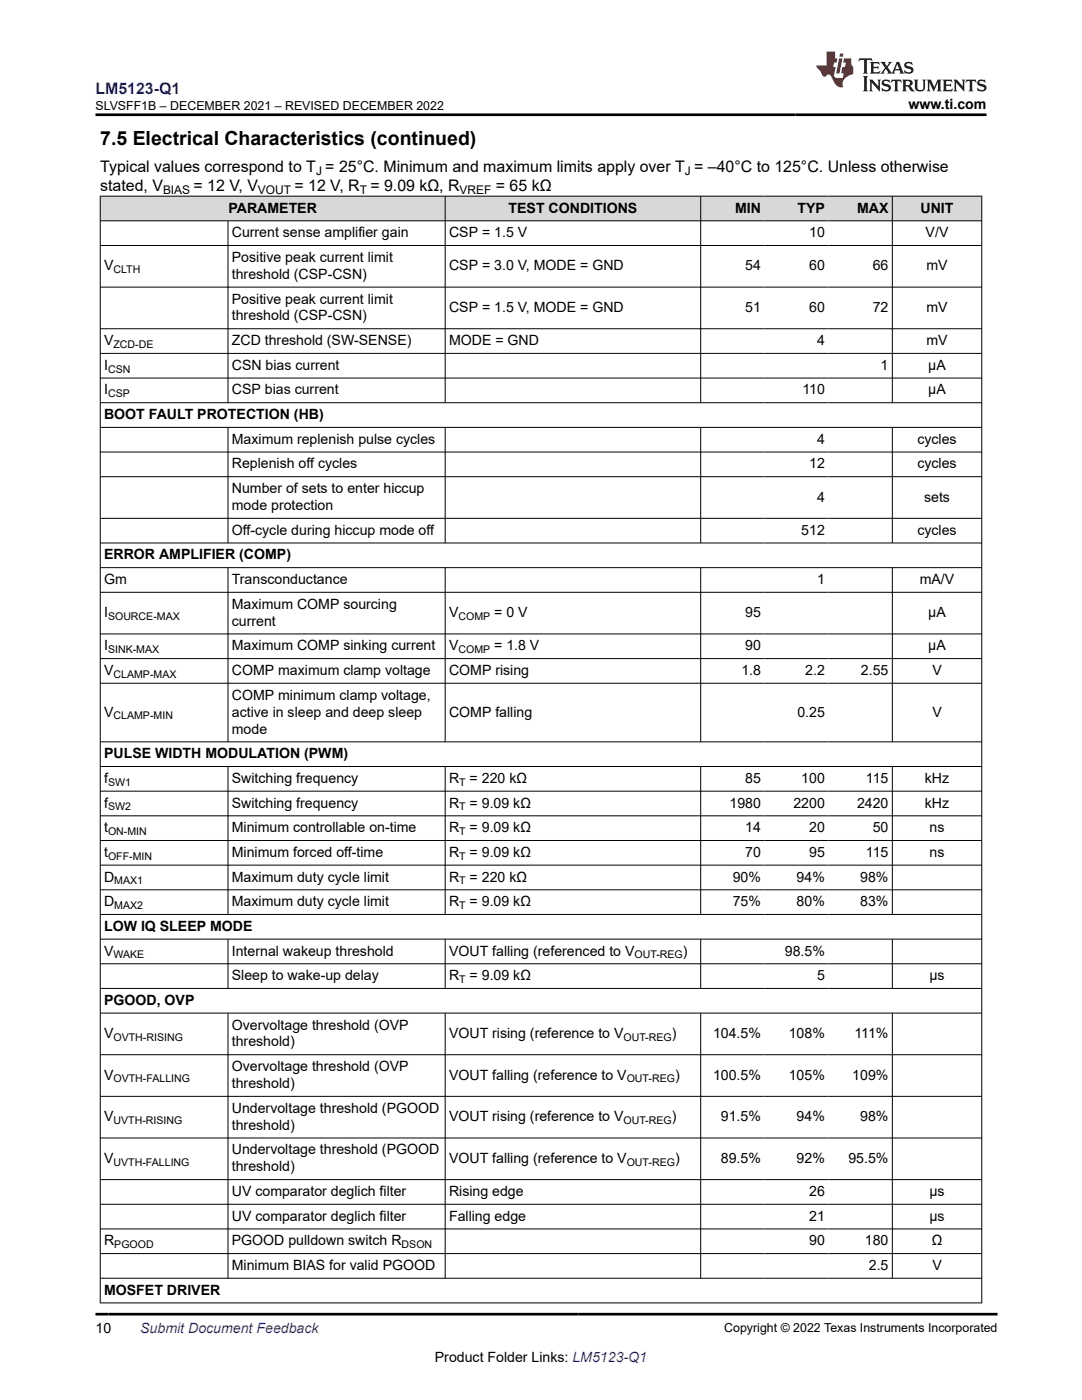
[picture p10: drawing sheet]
<svg xmlns="http://www.w3.org/2000/svg" width="216mm" height="279mm" viewBox="0 0 216 279" stroke-linecap="round" stroke-linejoin="round" font-family="sans-serif">
<defs><g id="words">
<text font-size="3.9" x="20" y="28.8">7.5 Electrical Characteristics (continued)</text>
<text font-size="3.2" fill="#00f" x="19" y="18.7">LM5123-Q1</text>
<g font-size="3.2">
<text x="20" y="34.3">Typical values correspond to T = 25°C. Minimum and maximum limits apply over T = –40°C to 125°C. Unless otherwise</text>
<text x="20" y="38.1">stated, V</text>
<text x="38.6" y="38.1">= 12 V, V</text>
<text x="58.8" y="38.1">= 12 V, R = 9.09 kΩ, R</text>
<text x="99" y="38.1">= 65 kΩ</text>
</g>
<g font-size="2.8">
<text x="181.3" y="21.8">www.ti.com</text>
<text x="45.6" y="42.4">PARAMETER</text>
<text x="46.3" y="47.3">Current sense amplifier gain</text>
<text x="89.6" y="47.3">CSP = 1.5 V</text>
<text x="101.5" y="42.4">TEST CONDITIONS</text>
<text x="146.7" y="42.4">MIN</text>
<text x="159.1" y="42.4">TYP</text>
<text x="161.5" y="47.3">10</text>
<text x="171" y="42.4">MAX</text>
<text x="183.7" y="42.4">UNIT</text>
<text x="184.7" y="47.3">V/V</text>
<text x="20.8" y="54">V</text>
<text x="46.3" y="52.3">Positive peak current limit</text>
<text x="89.6" y="54">CSP = 3.0 V, MODE = GND</text>
<text x="148.7" y="54">54</text>
<text x="161.5" y="54">60</text>
<text x="174.1" y="54">66</text>
<text x="184.9" y="54">mV</text>
<text x="46.3" y="55.7">threshold (CSP-CSN)</text>
<text x="46.3" y="60.6">Positive peak current limit</text>
<text x="46.3" y="64">threshold (CSP-CSN)</text>
<text x="89.6" y="62.3">CSP = 1.5 V, MODE = GND</text>
<text x="148.7" y="62.3">51</text>
<text x="161.5" y="62.3">60</text>
<text x="174.1" y="62.3">72</text>
<text x="184.9" y="62.3">mV</text>
<text x="20.8" y="68.9">V</text>
<text x="46.3" y="68.9">ZCD threshold (SW-SENSE)</text>
<text x="89.6" y="68.9">MODE = GND</text>
<text x="163" y="68.9">4</text>
<text x="184.9" y="68.9">mV</text>
<text x="20.8" y="73.8">I</text>
<text x="46.3" y="73.8">CSN bias current</text>
<text x="175.7" y="73.8">1</text>
<text x="185.2" y="73.8">µA</text>
<text x="20.8" y="78.7">I</text>
<text x="20.8" y="83.6">BOOT FAULT PROTECTION (HB)</text>
<text x="46.3" y="78.7">CSP bias current</text>
<text x="160.1" y="78.7">110</text>
<text x="185.2" y="78.7">µA</text>
<text x="46.3" y="88.6">Maximum replenish pulse cycles</text>
<text x="163" y="88.6">4</text>
<text x="183.1" y="88.6">cycles</text>
<text x="46.3" y="93.5">Replenish off cycles</text>
<text x="161.5" y="93.5">12</text>
<text x="183.1" y="93.5">cycles</text>
<text x="46.3" y="98.4">Number of sets to enter hiccup</text>
<text x="46.3" y="101.8">mode protection</text>
<text x="163" y="100.1">4</text>
<text x="184.4" y="100.1">sets</text>
<text x="46.3" y="106.7">Off-cycle during hiccup mode off</text>
<text x="159.9" y="106.7">512</text>
<text x="183.1" y="106.7">cycles</text>
<text x="20.8" y="111.6">ERROR AMPLIFIER (COMP)</text>
<text x="20.8" y="116.6">Gm</text>
<text x="46.3" y="116.6">Transconductance</text>
<text x="163" y="116.6">1</text>
<text x="183.5" y="116.6">mA/V</text>
<text x="20.8" y="123.2">I</text>
<text x="46.3" y="121.5">Maximum COMP sourcing</text>
<text x="46.3" y="124.9">current</text>
<text x="89.6" y="123.2">V</text>
<text x="98.6" y="123.2">= 0 V</text>
<text x="148.7" y="123.2">95</text>
<text x="185.2" y="123.2">µA</text>
<text x="20.8" y="129.8">I</text>
<text x="46.3" y="129.8">Maximum COMP sinking current</text>
<text x="89.6" y="129.8">V</text>
<text x="98.6" y="129.8">= 1.8 V</text>
<text x="148.7" y="129.8">90</text>
<text x="185.2" y="129.8">µA</text>
<text x="20.8" y="134.7">V</text>
<text x="46.3" y="134.7">COMP maximum clamp voltage</text>
<text x="89.6" y="134.7">COMP rising</text>
<text x="147.9" y="134.7">1.8</text>
<text x="160.7" y="134.7">2.2</text>
<text x="171.8" y="134.7">2.55</text>
<text x="186" y="134.7">V</text>
<text x="20.8" y="143">V</text>
<text x="46.3" y="139.6">COMP minimum clamp voltage,</text>
<text x="46.3" y="143">active in sleep and deep sleep</text>
<text x="89.6" y="143">COMP falling</text>
<text x="159.1" y="143">0.25</text>
<text x="186" y="143">V</text>
<text x="46.3" y="146.4">mode</text>
<text x="20.8" y="151.3">PULSE WIDTH MODULATION (PWM)</text>
<text x="20.8" y="156.2">f</text>
<text x="20.8" y="161.2">f</text>
<text x="46.3" y="156.2">Switching frequency</text>
<text x="46.3" y="161.2">Switching frequency</text>
<text x="89.6" y="156.2">R</text>
<text x="89.6" y="161.2">R</text>
<text x="93.7" y="156.2">= 220 kΩ</text>
<text x="93.7" y="161.2">= 9.09 kΩ</text>
<text x="145.6" y="161.2">1980</text>
<text x="148.7" y="156.2">85</text>
<text x="158.3" y="161.2">2200</text>
<text x="159.9" y="156.2">100</text>
<text x="171" y="161.2">2420</text>
<text x="172.8" y="156.2">115</text>
<text x="184.5" y="156.2">kHz</text>
<text x="184.5" y="161.2">kHz</text>
<text x="20.8" y="166.1">t</text>
<text x="46.3" y="166.1">Minimum controllable on-time</text>
<text x="89.6" y="166.1">R</text>
<text x="93.7" y="166.1">= 9.09 kΩ</text>
<text x="148.7" y="166.1">14</text>
<text x="161.5" y="166.1">20</text>
<text x="174.1" y="166.1">50</text>
<text x="185.5" y="166.1">ns</text>
<text x="20.8" y="171">t</text>
<text x="46.3" y="171">Minimum forced off-time</text>
<text x="89.6" y="171">R</text>
<text x="93.7" y="171">= 9.09 kΩ</text>
<text x="148.7" y="171">70</text>
<text x="161.5" y="171">95</text>
<text x="172.8" y="171">115</text>
<text x="185.5" y="171">ns</text>
<text x="20.8" y="175.9">D</text>
<text x="46.3" y="175.9">Maximum duty cycle limit</text>
<text x="89.6" y="175.9">R</text>
<text x="93.7" y="175.9">= 220 kΩ</text>
<text x="146.2" y="175.9">90%</text>
<text x="159" y="175.9">94%</text>
<text x="171.6" y="175.9">98%</text>
<text x="20.8" y="180.9">D</text>
<text x="20.8" y="185.8">LOW IQ SLEEP MODE</text>
<text x="46.3" y="180.9">Maximum duty cycle limit</text>
<text x="89.6" y="180.9">R</text>
<text x="93.7" y="180.9">= 9.09 kΩ</text>
<text x="146.2" y="180.9">75%</text>
<text x="159" y="180.9">80%</text>
<text x="171.6" y="180.9">83%</text>
<text x="20.8" y="190.7">V</text>
<text x="46.3" y="190.7">Internal wakeup threshold</text>
<text x="89.6" y="190.7">VOUT falling (referenced to V</text>
<text x="136.3" y="190.7">)</text>
<text x="156.6" y="190.7">98.5%</text>
<text x="46.3" y="195.6">Sleep to wake-up delay</text>
<text x="89.6" y="195.6">R</text>
<text x="93.7" y="195.6">= 9.09 kΩ</text>
<text x="163" y="195.6">5</text>
<text x="185.5" y="195.6">μs</text>
<text x="20.8" y="200.5">PGOOD, OVP</text>
<text x="20.8" y="207.2">V</text>
<text x="46.3" y="205.5">Overvoltage threshold (OVP</text>
<text x="46.3" y="208.8">threshold)</text>
<text x="89.6" y="207.2">VOUT rising (reference to V</text>
<text x="134.1" y="207.2">)</text>
<text x="142.3" y="207.2">104.5%</text>
<text x="157.4" y="207.2">108%</text>
<text x="170.5" y="207.2">111%</text>
<text x="20.8" y="215.5">V</text>
<text x="46.3" y="213.8">Overvoltage threshold (OVP</text>
<text x="89.6" y="215.5">VOUT falling (reference to V</text>
<text x="134.7" y="215.5">)</text>
<text x="142.3" y="215.5">100.5%</text>
<text x="157.4" y="215.5">105%</text>
<text x="170.1" y="215.5">109%</text>
<text x="46.3" y="217.2">threshold)</text>
<text x="20.8" y="223.8">V</text>
<text x="46.3" y="222.1">Undervoltage threshold (PGOOD</text>
<text x="46.3" y="225.5">threshold)</text>
<text x="89.6" y="223.8">VOUT rising (reference to V</text>
<text x="134.1" y="223.8">)</text>
<text x="143.9" y="223.8">91.5%</text>
<text x="159" y="223.8">94%</text>
<text x="171.6" y="223.8">98%</text>
<text x="20.8" y="232.1">V</text>
<text x="46.3" y="230.4">Undervoltage threshold (PGOOD</text>
<text x="46.3" y="233.8">threshold)</text>
<text x="89.6" y="232.1">VOUT falling (reference to V</text>
<text x="134.7" y="232.1">)</text>
<text x="143.9" y="232.1">89.5%</text>
<text x="159" y="232.1">92%</text>
<text x="169.3" y="232.1">95.5%</text>
<text x="46.3" y="238.7">UV comparator deglich filter</text>
<text x="89.6" y="238.7">Rising edge</text>
<text x="161.5" y="238.7">26</text>
<text x="185.5" y="238.7">µs</text>
<text x="46.3" y="243.6">UV comparator deglich filter</text>
<text x="89.6" y="243.6">Falling edge</text>
<text x="161.5" y="243.6">21</text>
<text x="185.5" y="243.6">µs</text>
<text x="20.8" y="248.5">R</text>
<text x="46.3" y="248.5">PGOOD pulldown switch R</text>
<text x="161.5" y="248.5">90</text>
<text x="172.6" y="248.5">180</text>
<text x="185.9" y="248.5">Ω</text>
<text x="46.3" y="253.5">Minimum BIAS for valid PGOOD</text>
<text x="173.4" y="253.5">2.5</text>
<text x="186" y="253.5">V</text>
<text x="20.8" y="258.4">MOSFET DRIVER</text>
<text x="19" y="266.1">10</text>
<text x="86.8" y="271.7">Product Folder Links: LM5123-Q1</text>
</g>
<text font-size="2.8" fill="#00f" x="28" y="266.1">Submit Document Feedback</text>
<g font-size="2.5">
<text x="19.1" y="21.9">SLVSFF1B – DECEMBER 2021 – REVISED DECEMBER 2022</text>
<text x="144.5" y="265.8">Copyright © 2022 Texas Instruments Incorporated</text>
</g>
<g font-size="2.4">
<text x="63.1" y="34.9">J</text>
<text x="136.7" y="34.9">J</text>
<text x="32.5" y="38.7">BIAS</text>
<text x="51.5" y="38.7">VOUT</text>
<text x="71.8" y="38.7">T</text>
<text x="91.7" y="38.7">VREF</text>
</g>
<g font-size="2.1">
<text x="22.6" y="54.5">CLTH</text>
<text x="22.6" y="69.4">ZCD-DE</text>
<text x="21.6" y="74.4">CSN</text>
<text x="21.6" y="79.3">CSP</text>
<text x="21.6" y="123.7">SOURCE-MAX</text>
<text x="91.5" y="123.7">COMP</text>
<text x="21.6" y="130.4">SINK-MAX</text>
<text x="91.5" y="130.4">COMP</text>
<text x="22.6" y="135.3">CLAMP-MAX</text>
<text x="22.6" y="143.6">CLAMP-MIN</text>
<text x="21.6" y="156.8">SW1</text>
<text x="21.6" y="161.7">SW2</text>
<text x="91.6" y="156.8">T</text>
<text x="91.6" y="161.7">T</text>
<text x="21.6" y="166.7">ON-MIN</text>
<text x="91.6" y="166.7">T</text>
<text x="21.6" y="171.6">OFF-MIN</text>
<text x="91.6" y="171.6">T</text>
<text x="22.8" y="176.5">MAX1</text>
<text x="91.6" y="176.5">T</text>
<text x="22.8" y="181.4">MAX2</text>
<text x="91.6" y="181.4">T</text>
<text x="22.6" y="191.3">WAKE</text>
<text x="126.6" y="191.3">OUT-REG</text>
<text x="91.6" y="196.2">T</text>
<text x="22.6" y="207.7">OVTH-RISING</text>
<text x="124.4" y="207.7">OUT-REG</text>
<text x="22.6" y="216">OVTH-FALLING</text>
<text x="125" y="216">OUT-REG</text>
<text x="22.6" y="224.3">UVTH-RISING</text>
<text x="124.4" y="224.3">OUT-REG</text>
<text x="22.6" y="232.6">UVTH-FALLING</text>
<text x="125" y="232.6">OUT-REG</text>
<text x="22.8" y="249.1">PGOOD</text>
<text x="80.1" y="249.1">DSON</text>
</g>
</g></defs>
<g fill="#d8d8d8">
<path d="M20 39.1h175.9v5h-175.9z" fill-rule="evenodd"/>
<path d="M20.1 39.2h68.7v4.8h-68.7z" fill-rule="evenodd"/>
<path d="M88.9 39.2h50.9v4.8h-50.9z" fill-rule="evenodd"/>
<path d="M139.9 39.2h12.7v4.8h-12.7z" fill-rule="evenodd"/>
<path d="M152.6 39.2h12.7v4.8h-12.7z" fill-rule="evenodd"/>
<path d="M165.3 39.2h12.7v4.8h-12.7z" fill-rule="evenodd"/>
<path d="M178.1 39.2h17.7v4.8h-17.7z" fill-rule="evenodd"/>
</g>
<g fill="none" stroke="#000" stroke-width=".2">
<path d="M19.9 39.1h176.1M20 39.1v221M88.8 39.1v41.3M139.8 39.1v41.3M178.1 39.1v41.3M195.9 39.1v221M19.9 44.1h176.1M19.9 49h176.1M19.9 57.3h176.1M45.5 44.1v36.3M19.9 65.6h176.1M19.9 70.5h176.1"/>
<path d="M19.9 75.5h176.1M19.9 80.4h176.1M19.9 85.3h176.1M19.9 90.2h176.1M19.9 95.1h176.1M45.5 85.3v23.1M88.8 85.3v23.1M139.8 85.3v23.1M178.1 85.3v23.1M19.9 103.4h176.1M19.9 108.4h176.1M19.9 113.3h176.1"/>
<path d="M19.9 118.2h176.1M45.5 113.3v34.8M88.8 113.3v34.8M139.8 113.3v34.8M178.1 113.3v34.8M19.9 126.5h176.1M19.9 131.4h176.1M19.9 136.4h176.1M19.9 148.1h176.1M19.9 153h176.1M19.9 157.9h176.1M45.5 153v29.6"/>
<path d="M88.8 153v29.6M139.8 153v29.6M178.1 153v29.6M19.9 162.8h176.1M19.9 167.7h176.1M19.9 172.7h176.1M19.9 177.6h176.1M19.9 182.5h176.1M19.9 187.4h176.1M19.9 192.3h176.1M19.9 197.3h176.1M45.5 187.4v9.9"/>
<path d="M88.8 187.4v9.9M139.8 187.4v9.9M178.1 187.4v9.9M19.9 202.2h176.1M19.9 210.5h176.1M19.9 218.8h176.1M45.5 202.2v53M88.8 202.2v53M139.8 202.2v53M178.1 202.2v53M19.9 227.1h176.1M19.9 235.4h176.1"/>
<path d="M19.9 240.3h176.1M19.9 245.3h176.1M19.9 250.2h176.1M19.9 255.1h176.1M19.9 260h176.1"/>
</g>
<path d="M171.5 11.6l-.2 .6 .5-.2h.6v.1v2.2l-.2 .4h1l-.2-.4v-2.2v-.1h.5l.5 .2-.1-.6zM173.6 12.4l.2 .3v1.6l-.2 .4h1.9l.1-.6a1.08 1.08 0 0 1-1.3 .2v-.7h.6l.4 .2v-.7l-.4 .2h-.6v-.5l.2-.2a1 1 0 0 1 1 .3l-.1-.5zM175.7 12.4l.9 1.1-1 1.2h.9l-.2-.2 .5-.8 .4 .8-.2 .2h1.6l-.2-.2 .2-.5h.9l.1 .5-.1 .2h.9l-.2-.4-.8-1.9h-.5l-.9 2.1-.9-1.1 .9-1h-.8l.2 .2-.4 .6-.4-.6 .2-.2zM179 12.8l.4 1h-.7zM180.7 12.5a.65 .65 0 0 0-.2 .7 .65 .65 0 0 0 .6 .5l.6 .1 .1 .3a.79 .79 0 0 1-.7 .4 .79 .79 0 0 1-.7-.5l.1 .7 .2-.1a.93 .93 0 0 0 1.1 0 .93 .93 0 0 0 .4-.9 1.46 1.46 0 0 0-1.2-.6l-.1-.3a1.09 1.09 0 0 1 1.2 .2l-.2-.6-.1 .1-.5-.2zM172.2 15.2l.2 .4v2.2l-.2 .4h1l-.2-.4v-2.2l.2-.4zM173.4 15.9l.2 .4v1.5l-.2 .4h.8l-.3-.4 .1-1.3 1.6 1.8v-2l.2-.4h-.7l.1 .2 .1 1.1-1.2-1.3zM176.2 16a.65 .65 0 0 0-.2 .8 .65 .65 0 0 0 .6 .4l.6 .2 .1 .2a.79 .79 0 0 1-.7 .4 .79 .79 0 0 1-.7-.5l.1 .7 .2-.1a.93 .93 0 0 0 1.1 .1 .93 .93 0 0 0 .4-1 1.46 1.46 0 0 0-1.2-.5l-.1-.4a1.09 1.09 0 0 1 1.2 .2l-.1-.6-.2 .1-.5-.1zM177.9 15.9l-.1 .6a.63 .63 0 0 1 .8-.3v1.6l-.3 .4h1l-.2-.4v-1.6a.66 .66 0 0 1 .8 .3l-.1-.6zM180 15.9l.2 .4v1.5l-.2 .4h1l-.2-.2-.1-.7h.5l.1 .2a.79 .79 0 0 0 1.2 .6l-1-.9a.61 .61 0 0 0 .6-.6 .61 .61 0 0 0-.5-.7zM180.8 16.2h.1a.47 .47 0 0 1 .5 .1 .47 .47 0 0 1 .1 .5l-.1 .1-.7 .1zM182.3 15.9l.2 .2a2.27 2.27 0 0 0 .4 2 1.04 1.04 0 0 0 1.7-.7v-1.3l.2-.2h-.8l.2 .4v1.1a.6 .6 0 0 1-.6 .6 .6 .6 0 0 1-.6-.6v-1.1l.3-.4zM184.9 15.9l.2 .4v1.5l-.2 .4h.8l-.3-.4v-1.4l.9 1.9 .9-1.9v1.4l-.3 .4h1l-.2-.4v-1.5l.2-.4h-.8l-.7 1.5-.6-1.5zM188.1 15.9l.2 .4v1.5l-.2 .4h1.9l.1-.6a1.09 1.09 0 0 1-1.3 .2v-.7h.6l.4 .2v-.6l-.4 .2h-.6v-.6l.2-.1a1.01 1.01 0 0 1 1 .3l-.1-.6zM190.2 15.9l.3 .4v1.5l-.3 .4h.8l-.2-.4v-1.3l1.6 1.8v-2l.2-.4h-.7l.2 .2v1.1l-1.2-1.3zM192.8 15.9l-.1 .6a.63 .63 0 0 1 .8-.3v1.6l-.3 .4h1l-.2-.4v-1.6a.66 .66 0 0 1 .8 .3l-.1-.6zM195.2 16a.65 .65 0 0 0-.2 .8 .65 .65 0 0 0 .6 .4l.6 .2 .2 .2a.79 .79 0 0 1-.7 .4 .79 .79 0 0 1-.7-.5l.1 .7 .2-.1a.93 .93 0 0 0 1 .1 .93 .93 0 0 0 .5-1 1.46 1.46 0 0 0-1.3-.5v-.4a1.09 1.09 0 0 1 1.2 .2l-.2-.6-.2 .1-.5-.1z" fill="#231f20"/>
<path d="M164.9 10.3v2.7h-2l.1 .4 .8 1a.95 .95 0 0 0 1 .9 .59 .59 0 0 1 .5-.4 .59 .59 0 0 1 .5 .3l.4 .8a1.59 1.59 0 0 0 2.1 1.4 1.61 1.61 0 0 1 1-2.3l1-.3-.1-1.5a1.59 1.59 0 0 1-.3-1.7h-1.5l-.2 .9h.6l-.2 .9h-.5l-.2 .9v.3l.4 .1-.1 .9h-.7a.73 .73 0 0 1-1-.7l.3-1.5h-.5l.1-.9h.5l.2-.9h-.5v-1.3zM167.4 11.6l-.6 3.1h.7l.6-3.1zM167.6 10.7l-.1 .6h.7l.1-.6z" fill="#ed1c24"/>
<path d="M19 22.9h177.8M19 262.3h180" fill="none" stroke="#000" stroke-width=".53"/>
<use href="#words"/>
</svg>
